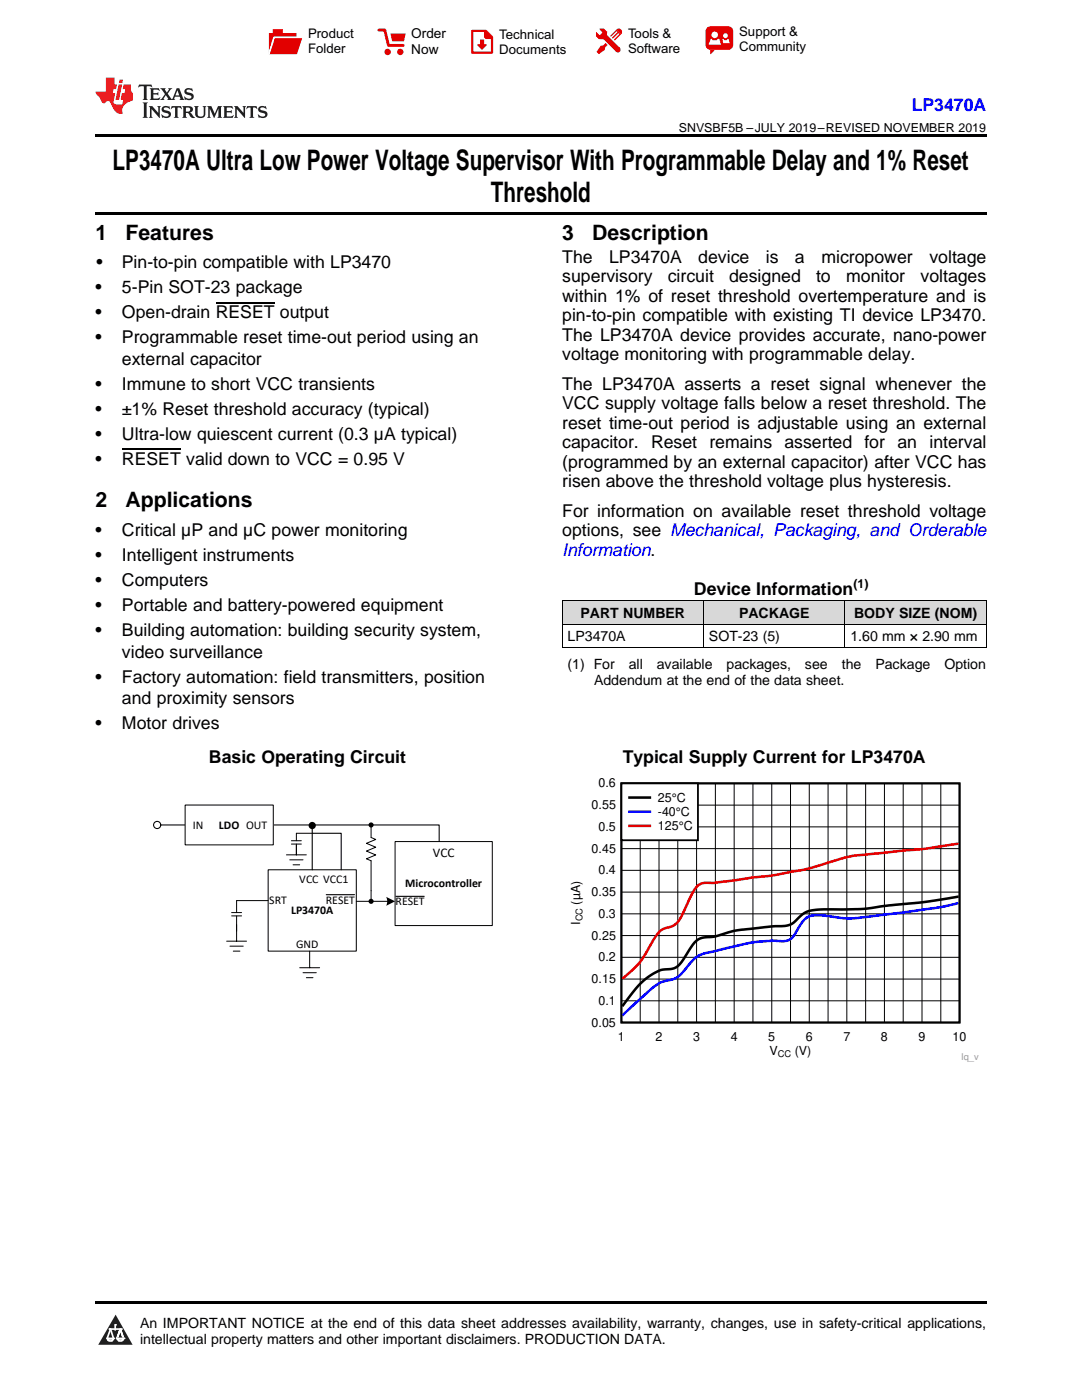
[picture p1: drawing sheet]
<svg xmlns="http://www.w3.org/2000/svg" width="216mm" height="279mm" viewBox="0 0 216 279" stroke-linecap="round" stroke-linejoin="round" font-family="sans-serif">
<defs><g id="words">
<g font-size="5.6">
<text x="22.5" y="33.9">LP3470A Ultra Low Power Voltage Supervisor With Programmable Delay and 1% Reset</text>
<text x="98" y="40.3">Threshold</text>
</g>
<g font-size="4.2">
<text x="19" y="47.8">1</text>
<text x="25" y="47.8">Features</text>
<text x="112.2" y="47.8">3</text>
<text x="118.2" y="47.8">Description</text>
<text x="19" y="101.2">2</text>
<text x="25" y="101.2">Applications</text>
</g>
<g font-size="3.5" fill="#00f">
<text x="181.9" y="22.2">LP3470A</text>
<text x="112.2" y="110.9">Information.</text>
</g>
<g font-size="3.5">
<text x="19.2" y="53.5">•</text>
<text x="24.3" y="53.5">Pin-to-pin compatible with LP3470</text>
<text x="112.2" y="52.5">The</text>
<text x="121.5" y="52.5">LP3470A</text>
<text x="139.3" y="52.5">device</text>
<text x="152.8" y="52.5">is</text>
<text x="158.6" y="52.5">a</text>
<text x="163.9" y="52.5">micropower</text>
<text x="185.5" y="52.5">voltage</text>
<text x="19" y="58.5">•</text>
<text x="24.3" y="58.5">5-Pin SOT-23 package</text>
<text x="112.2" y="56.3">supervisory</text>
<text x="133.3" y="56.3">circuit</text>
<text x="145.5" y="56.3">designed</text>
<text x="162.8" y="56.3">to</text>
<text x="168.9" y="56.3">monitor</text>
<text x="183.7" y="56.3">voltages</text>
<text x="19" y="63.5">•</text>
<text x="24.3" y="63.5">Open-drain RESET output</text>
<text x="112.2" y="60.2">within 1% of reset threshold overtemperature and is</text>
<text x="112.2" y="64.1">pin-to-pin compatible with existing TI device LP3470.</text>
<text x="19" y="68.5">•</text>
<text x="24.3" y="68.5">Programmable reset time-out period using an</text>
<text x="112.2" y="68">The LP3470A device provides accurate, nano-power</text>
<text x="112.2" y="71.9">voltage monitoring with programmable delay.</text>
<text x="19" y="77.8">•</text>
<text x="24.3" y="72.8">external capacitor</text>
<text x="24.3" y="77.8">Immune to short VCC transients</text>
<text x="112.2" y="77.8">The LP3470A asserts a reset signal whenever the</text>
<text x="19" y="82.8">•</text>
<text x="24.3" y="82.8">±1% Reset threshold accuracy (typical)</text>
<text x="112.2" y="81.7">VCC supply voltage falls below a reset threshold. The</text>
<text x="19" y="87.8">•</text>
<text x="24.3" y="87.8">Ultra-low quiescent current (0.3 µA typical)</text>
<text x="112.2" y="85.6">reset time-out period is adjustable using an external</text>
<text x="112.2" y="89.5">capacitor. Reset remains asserted for</text>
<text x="179.1" y="89.5">an</text>
<text x="185.5" y="89.5">interval</text>
<text x="19" y="92.8">•</text>
<text x="24.3" y="92.8">RESET valid down to VCC = 0.95 V</text>
<text x="112.2" y="93.3">(programmed by an external capacitor) after VCC has</text>
<text x="112.2" y="97.2">risen above the threshold voltage plus hysteresis.</text>
<text x="19" y="107">•</text>
<text x="24.3" y="107">Critical µP and µC power monitoring</text>
<text x="112.2" y="103.2">For information on available reset threshold voltage</text>
<text x="112.2" y="107.1">options, see Mechanical, Packaging, and Orderable</text>
<text x="19" y="112">•</text>
<text x="24.3" y="112">Intelligent instruments</text>
<text x="19" y="117">•</text>
<text x="24.3" y="117">Computers</text>
<text x="138.5" y="118.7">Device Information</text>
<text x="19" y="122">•</text>
<text x="24.3" y="122">Portable and battery-powered equipment</text>
<text x="19" y="127">•</text>
<text x="24.3" y="127">Building automation: building security system,</text>
<text x="24.3" y="131.2">video surveillance</text>
<text x="19" y="136.2">•</text>
<text x="24.3" y="136.2">Factory automation: field transmitters, position</text>
<text x="24.3" y="140.5">and proximity sensors</text>
<text x="19" y="145.5">•</text>
<text x="24.3" y="145.5">Motor drives</text>
<text x="41.7" y="152.2">Basic Operating Circuit</text>
<text x="124.2" y="152.2">Typical Supply Current for LP3470A</text>
</g>
<g font-size="2.8">
<text x="115.8" y="123.3">PART NUMBER</text>
<text x="147.5" y="123.3">PACKAGE</text>
<text x="170.4" y="123.3">BODY SIZE (NOM)</text>
<text x="113.2" y="128">LP3470A</text>
<text x="141.5" y="128">SOT-23 (5)</text>
<text x="169.7" y="128">1.60 mm × 2.90 mm</text>
<text x="113.2" y="133.5">(1) For</text>
<text x="118.5" y="136.7">Addendum at the end of the data sheet.</text>
<text x="125.4" y="133.5">all</text>
<text x="131.1" y="133.5">available</text>
<text x="145" y="133.5">packages,</text>
<text x="160.6" y="133.5">see</text>
<text x="168" y="133.5">the</text>
<text x="174.7" y="133.5">Package</text>
<text x="188.4" y="133.5">Option</text>
<text x="27.9" y="265">An IMPORTANT NOTICE at the end of this data sheet addresses availability, warranty, changes, use in safety-critical applications,</text>
<text x="27.9" y="268.2">intellectual property matters and other important disclaimers. PRODUCTION DATA.</text>
</g>
<g font-size="2.7">
<text x="82.1" y="7.7">Order</text>
<text x="82.1" y="10.7">Now</text>
<text x="86.4" y="170.9">VCC</text>
</g>
<g font-size="2.6">
<text x="61.5" y="7.6">Product</text>
<text x="61.5" y="10.6">Folder</text>
<text x="99.6" y="7.8">Technical</text>
<text x="99.6" y="10.8">Documents</text>
<text x="125.3" y="7.6">Tools &amp;</text>
<text x="125.3" y="10.6">Software</text>
<text x="147.5" y="7.2">Support &amp;</text>
<text x="147.5" y="10.2">Community</text>
</g>
<g font-size="2.5">
<text x="135.5" y="26.3">SNVSBF5B –JULY 2019–REVISED NOVEMBER 2019</text>
<text x="170.3" y="117.3">(1)</text>
<text x="118.1" y="161.5">0.55</text>
<text x="119.4" y="157.2">0.6</text>
<text x="131.3" y="160">25°C</text>
<text x="119.4" y="165.8">0.5</text>
<text x="131.3" y="162.9">-40°C</text>
<text x="131.3" y="165.7">125°C</text>
<text x="118.1" y="170.2">0.45</text>
<text x="118.1" y="178.8">0.35</text>
<text x="119.4" y="174.5">0.4</text>
<text x="115.8" y="184.6" transform="rotate(-90 115.8 184.6)">I</text>
<text x="115.8" y="180.5" transform="rotate(-90 115.8 180.5)">(µA)</text>
<text x="119.4" y="183.2">0.3</text>
<text x="118.1" y="187.5">0.25</text>
<text x="119.4" y="191.9">0.2</text>
<text x="118.1" y="196.2">0.15</text>
<text x="119.4" y="200.5">0.1</text>
<text x="118.1" y="204.9">0.05</text>
<text x="123.3" y="207.7">1</text>
<text x="130.8" y="207.7">2</text>
<text x="138.3" y="207.7">3</text>
<text x="145.8" y="207.7">4</text>
<text x="153.3" y="207.7">5</text>
<text x="160.8" y="207.7">6</text>
<text x="168.3" y="207.7">7</text>
<text x="175.8" y="207.7">8</text>
<text x="183.3" y="207.7">9</text>
<text x="190.1" y="207.7">10</text>
<text x="153.6" y="210.5">V</text>
<text x="158.6" y="210.5">(V)</text>
</g>
<g font-size="2.4">
<text x="38.5" y="165.3">IN</text>
<text x="43.7" y="165.3">LDO OUT</text>
<text x="59.7" y="176.1">VCC VCC1</text>
<text x="80.9" y="177">Microcontroller</text>
<text x="53.7" y="180.5">SRT</text>
<text x="58.1" y="182.4">LP3470A</text>
<text x="65" y="180.4">RESET</text>
<text x="78.9" y="180.7">RESET</text>
<text x="59.1" y="189.2">GND</text>
</g>
<g font-size="1.9">
<text x="116.2" y="183.9" transform="rotate(-90 116.2 183.9)">CC</text>
<text x="155.2" y="211">CC</text>
</g>
<text font-size="1.9" fill="#999" x="191.8" y="211.6">Iq_v</text>
</g></defs>
<g fill="#d8d8d8">
<path d="M112.2 119.9h28.2v4.7h-28.2z"/>
<path d="M140.4 119.9h28.2v4.7h-28.2z"/>
<path d="M168.6 119.9h28.2v4.7h-28.2z"/>
</g>
<path d="M23.1 262.4l3.4 6h-6.9z" fill-rule="evenodd" fill="#231f20"/>
<path d="M21.4 267.1h1.2l-.3 .5h-.3a.55 .55 0 0 1-.6-.5z" fill-rule="evenodd" fill="#fff"/>
<path d="M21.4 267.1h1.2l-.3 .5h-.3a.55 .55 0 0 1-.6-.5z" fill="none" stroke="#231f20" stroke-width=".34"/>
<path d="M21.4 267.1l1.2 .1-.3 .4h-.5z" fill="none" stroke="#fff" stroke-width=".34"/>
<path d="M23 265.3h.1" fill="none" stroke="#fff" stroke-width=".34"/>
<path d="M23 264.4v.9z" fill="#fff"/>
<path d="M23 264.4v.9z" fill="none" stroke="#fff" stroke-width=".34"/>
<circle cx="23" cy="264.4" r=".17" fill="#fff"/>
<path d="M21.9 265.2h.1" fill="none" stroke="#fff" stroke-width=".34"/>
<path d="M21.9 265.2h2.3z" fill="#fff"/>
<path d="M21.9 265.2h2.3z" fill="none" stroke="#fff" stroke-width=".34"/>
<circle cx="24.2" cy="265.2" r=".17" fill="#fff"/>
<path d="M23.3 267.1h.1" fill="none" stroke="#fff" stroke-width=".34"/>
<path d="M24 265.2l-.7 1.9z" fill-rule="evenodd" fill="#fff"/>
<path d="M24 265.2l-.7 1.9z" fill="none" stroke="#fff" stroke-width=".34"/>
<path d="M24 265.2l.7 1.9z" fill-rule="evenodd" fill="#fff"/>
<path d="M24 265.2l.7 1.9z" fill="none" stroke="#fff" stroke-width=".34"/>
<path d="M24.6 267.1h.1" fill="none" stroke="#fff" stroke-width=".34"/>
<circle cx="21.4" cy="267.1" r=".17" fill="#fff"/>
<path d="M22.1 265.2l-.7 1.9z" fill="#fff"/>
<path d="M22.1 265.2l-.7 1.9z" fill="none" stroke="#fff" stroke-width=".34"/>
<path d="M22.1 265.2l.5 1.9z" fill="#fff"/>
<path d="M22.1 265.2l.5 1.9z" fill="none" stroke="#fff" stroke-width=".34"/>
<circle cx="22.6" cy="267.1" r=".17" fill="#fff"/>
<path d="M23.4 267.1h1.3a.65 .65 0 0 1-.7 .5 .65 .65 0 0 1-.6-.5z" fill-rule="evenodd" fill="#fff"/>
<path d="M23.4 267.1h1.3a.65 .65 0 0 1-.7 .5 .65 .65 0 0 1-.6-.5z" fill="none" stroke="#231f20" stroke-width=".34"/>
<path d="M23.4 267.1h1.3l-.4 .5h-.6z" fill="none" stroke="#fff" stroke-width=".34"/>
<path d="M23.3 267.1h.1" fill="none" stroke="#fff" stroke-width=".34"/>
<circle cx="24.7" cy="267.1" r=".17" fill="#fff"/>
<path d="M19 259.7h177.8v.5h-177.8z" fill="#000"/>
<path d="M124 156.3h67.5v47.8h-67.5z" fill="none" stroke="#000" stroke-width=".36"/>
<g fill="none" stroke="#000" stroke-width=".2">
<path d="M127.7 156.3v47.8M131.5 156.3v47.8M135.2 156.3v47.8M139 156.3v47.8M142.7 156.3v47.8M146.5 156.3v47.8M150.2 156.3v47.8M154 156.3v47.8M157.7 156.3v47.8M161.5 156.3v47.8M165.2 156.3v47.8M169 156.3v47.8"/>
<path d="M172.7 156.3v47.8M176.5 156.3v47.8M180.2 156.3v47.8M184 156.3v47.8M187.7 156.3v47.8M124 178h67.5M124 173.7h67.5M124 169.4h67.5M124 165h67.5M124 160.7h67.5M124 199.7h67.5M124 195.4h67.5"/>
<path d="M124 191.1h67.5M124 186.7h67.5M124 182.4h67.5"/>
</g>
<path d="M191.3 178.9l-6.9 1.1-8.7 .9a48.9 48.9 0 0 1-11.3 .6h-.8a5.5 5.5 0 0 0-4.9 2.3 4.8 4.8 0 0 1-4 1l-3.7 .4a28.1 28.1 0 0 0-8.6 1.8 4.9 4.9 0 0 0-3.8 1.1l-.7 1a13.3 13.3 0 0 1-3 4l-.8 .2a8.3 8.3 0 0 0-6.4 3l-3.5 4.5" fill="none" stroke="#000" stroke-width=".51"/>
<path d="M191.3 180.2l-4.7 1-12.4 1.6a24.9 24.9 0 0 1-9.8-.1 4.2 4.2 0 0 0-4.3 1.3l-1 1.7a3.2 3.2 0 0 1-4 2.1l-1.1-.1a62.1 62.1 0 0 0-12.4 2.3 5.8 5.8 0 0 0-4.5 3 5.5 5.5 0 0 1-3.4 2.6 6.9 6.9 0 0 0-4.4 2.4l-5.1 4.7" fill="none" stroke="#00f" stroke-width=".51"/>
<path d="M191.3 168.4l-6.9 1-10.2 1a29.6 29.6 0 0 0-9.8 2 88.3 88.3 0 0 1-16 3l-6 .8a4.1 4.1 0 0 0-3.4 .8 34.6 34.6 0 0 0-3 5.8 3.9 3.9 0 0 1-3.4 2.5 4.4 4.4 0 0 0-2.2 2.3l-.4 .6a17.8 17.8 0 0 1-5.8 7.1" fill="none" stroke="#f00" stroke-width=".51"/>
<path d="M124 156.3h15.3v11.4h-15.3z" fill-rule="evenodd" fill="#fff"/>
<path d="M124 156.3h15.3v11.4h-15.3z" fill="none" stroke="#000" stroke-width=".36"/>
<path d="M125.6 159.2h4.1" fill="none" stroke="#000" stroke-width=".51"/>
<path d="M125.6 162h4.1" fill="none" stroke="#00f" stroke-width=".51"/>
<path d="M125.6 164.8h4.1" fill="none" stroke="#f00" stroke-width=".51"/>
<path d="M53.5 173.6h17.6v16.2h-17.6z" fill-rule="evenodd" fill="#fff"/>
<path d="M53.5 173.6h17.6v16.2h-17.6z" fill="none" stroke="#000" stroke-width=".2"/>
<g fill="none" stroke="#000" stroke-width=".21">
<path d="M32.1 164.6h4.8M47.9 164.6h39.7v5.3"/>
<circle cx="31.4" cy="164.6" r=".72"/>
</g>
<path d="M62.3 164.8v8.8" fill="none" stroke="#000" stroke-width=".22"/>
<circle cx="62.3" cy="164.8" r=".72" fill="#000"/>
<path d="M78.8 168h19.4v16.7h-19.4z" fill-rule="evenodd" fill="#fff"/>
<path d="M57.2 170.6h3.9M57.8 171.6h2.7M58.1 168.5h2M58.1 167.8h2M58.5 172.6h1.3M59.1 168.5v2.1M62.5 166.3h-3.4v1.5M71.1 179.9h6.4M74 167.1l1 .4-1.9 .8 1.9 .8-1.9 .7 1.9 .8-1.9 .8 .9 .4v8.1M78.8 168h19.4v16.7h-19.4z" fill="none" stroke="#000" stroke-width=".2"/>
<g fill="#000">
<path d="M77.1 179l1.7 .9-1.7 .9 .2-.7z" fill-rule="evenodd"/>
<circle cx="74" cy="179.9" r=".51"/>
</g>
<path d="M65.1 178.6h5.6M79 178.9h5.6" fill="none" stroke="#000" stroke-width=".22"/>
<path d="M36.9 160.7h17.6v7.9h-17.6z" fill-rule="evenodd" fill="#fff"/>
<g fill="none" stroke="#000" stroke-width=".2">
<path d="M112.2 119.9h84.6M112.2 119.9v9.4M140.4 119.9v9.4M168.6 119.9v9.4M196.8 119.9v9.4M112.2 129.2h84.6M112.2 124.5h84.6M36.9 160.7h17.6v7.9h-17.6zM53.5 179.7h-6.3v2.4M74 164.6v2.5M45.2 187.8h4M45.9 188.8h2.6"/>
<path d="M46.2 182.8h2M46.2 182.1h2M46.5 189.8h1.4M47.2 182.8v5M59.8 193.1h4M60.5 194.1h2.6M61.1 195.1h1.4M61.8 189.8v3.3"/>
</g>
<circle cx="74" cy="164.6" r=".51" fill="#000"/>
<path d="M62.5 166.3h5.6v7.3" fill="none" stroke="#000" stroke-width=".21"/>
<path d="M19 26.8h177.8v.6h-177.8zM19 42.3h177.8v.5h-177.8z" fill="#000"/>
<path d="M27.7 16.9l-.1 .6 .6-.3h.5v.2v2.2l-.2 .4h1l-.2-.4v-2.2v-.2h.5l.6 .3-.2-.6zM29.9 17.6l.2 .4v1.6l-.2 .4h1.9l.1-.6a1.09 1.09 0 0 1-1.3 .1v-.6h.6l.4 .2v-.7l-.2 .2h-.8v-.6l.2-.1a1.01 1.01 0 0 1 1 .3l-.1-.6zM32 17.6l.9 1.2-1 1.2h.9l-.2-.3 .5-.7 .5 .7-.3 .3h1.7l-.2-.3 .1-.4h1l.1 .4-.2 .3h1l-.3-.4-.7-2h-.5l-1 2.2-.8-1.1 .9-1.1h-.9l.2 .2-.4 .7-.4-.7 .2-.2zM35.4 18l.4 1h-.8zM37 17.7a.66 .66 0 0 0-.2 .8 .66 .66 0 0 0 .6 .4l.7 .2 .1 .2a.8 .8 0 0 1-.7 .4 .8 .8 0 0 1-.7-.5l.1 .8 .2-.2a.94 .94 0 0 0 1.1 .1 .94 .94 0 0 0 .4-.9 1.48 1.48 0 0 0-1.3-.6v-.4a1.1 1.1 0 0 1 1.2 .2l-.2-.6-.2 .1-.5-.1zM28.5 20.4l.2 .4v2.3l-.2 .4h1l-.2-.4v-2.3l.2-.4zM29.7 21.2l.2 .4v1.5l-.2 .4h.8l-.3-.4 .1-1.3 1.6 1.8v-2l.2-.4h-.7l.2 .2v1.1l-1.2-1.3zM32.5 21.3a.66 .66 0 0 0-.2 .8 .66 .66 0 0 0 .6 .4l.6 .2 .2 .2a.8 .8 0 0 1-.8 .4 .8 .8 0 0 1-.7-.5l.2 .7 .2-.1a.94 .94 0 0 0 1 .1 .94 .94 0 0 0 .5-1 1.47 1.47 0 0 0-1.3-.6l-.1-.3a1.1 1.1 0 0 1 1.3 .2l-.2-.6-.2 .1-.5-.2zM34.3 21.2l-.2 .6a.64 .64 0 0 1 .8-.3v1.6l-.2 .4h1l-.3-.4 .1-1.6a.66 .66 0 0 1 .8 .3l-.2-.6zM36.3 21.2l.3 .4v1.5l-.3 .4h1l-.2-.2v-.7h.5l.1 .1a.8 .8 0 0 0 1.2 .7l-1-1a.62 .62 0 0 0 .6-.5 .62 .62 0 0 0-.6-.7zM37.1 21.5h.1a.48 .48 0 0 1 .6 0 .48 .48 0 0 1 .1 .6l-.2 .1-.6 .1zM38.7 21.2l.2 .2a2.29 2.29 0 0 0 .4 2 1.05 1.05 0 0 0 1.7-.7v-1.3l.2-.2h-.8l.2 .4v1.1a.61 .61 0 0 1-.6 .6 .61 .61 0 0 1-.6-.6v-1.1l.3-.4zM41.3 21.2l.3 .4v1.5l-.3 .4h.8l-.2-.4v-1.4l.8 1.9 .9-1.9v1.4l-.2 .4h.9l-.2-.4v-1.5l.2-.4h-.8l-.7 1.5-.6-1.5zM44.5 21.2l.2 .4v1.5l-.2 .4h1.9l.2-.6a1.1 1.1 0 0 1-1.4 .2v-.7h.6l.4 .2v-.6l-.2 .1-.8 .1v-.6l.2-.1a1.02 1.02 0 0 1 1.1 .2l-.2-.5zM46.7 21.2l.2 .4v1.5l-.2 .4h.8l-.3-.4 .1-1.3 1.6 1.8v-2l.2-.4h-.7l.2 .2v1.1l-1.2-1.3zM49.3 21.2l-.1 .6a.64 .64 0 0 1 .8-.3v1.6l-.3 .4h1l-.2-.4v-1.6a.66 .66 0 0 1 .8 .3l-.1-.6zM51.7 21.3a.66 .66 0 0 0-.2 .7 .66 .66 0 0 0 .7 .5l.6 .2 .1 .2a.8 .8 0 0 1-.7 .4 .8 .8 0 0 1-.7-.5l.1 .7 .2-.1a.94 .94 0 0 0 1.1 .1 .94 .94 0 0 0 .4-1 1.48 1.48 0 0 0-1.2-.6l-.1-.3a1.1 1.1 0 0 1 1.2 .2l-.2-.6-.1 .1-.6-.2z" fill="#231f20"/>
<path d="M21.1 15.5v2.8h-2v.4l.9 .9a.96 .96 0 0 0 1 1 .59 .59 0 0 1 .5-.4 .59 .59 0 0 1 .5 .3l.4 .8a1.61 1.61 0 0 0 2.1 1.3 1.63 1.63 0 0 1 1.1-2.2l.9-.3v-1.5a1.6 1.6 0 0 1-.4-1.7h-1.4l-.2 .9h.5l-.2 .8h-.5l-.2 1v.3h.5l-.2 .9h-.7a.74 .74 0 0 1-1-.6l.3-1.6h-.5l.2-.8h.5l.1-.9h-.4v-1.4zM23.7 16.9l-.7 3h.8l.6-3zM23.8 15.9l-.1 .7h.7l.2-.7z" fill="#ee1d23"/>
<g fill="#d60000">
<path d="M54.4 5.8h2v.8h2.8v4.2h-5.5v-4.2h.7z" fill-rule="evenodd"/>
<path d="M54.7 7.5h5.6l-1 3.3h-5.6z" fill-rule="evenodd"/>
</g>
<path d="M54.6 7.4h5.8l-.1 .1h-5.5l-1.1 3.3z" fill-rule="evenodd" fill="#fff"/>
<path d="M54.6 7.4h5.8l-.1 .1h-5.5l-1.1 3.3z" fill="none" stroke="#fff" stroke-width=".2"/>
<path d="M75.6 6h1.2l.7 3.1h3" fill="none" stroke="#d60000" stroke-width=".56"/>
<g fill="#d60000">
<path d="M77.9 6.7h3.1l-.4 1.5h-2.3z" fill-rule="evenodd"/>
<circle cx="77.3" cy="10.4" r=".64"/>
<circle cx="79.9" cy="10.4" r=".64"/>
</g>
<path d="M94.2 6.2h2.7l1.3 1.2v3.1h-4z" fill="none" stroke="#d60000" stroke-width=".44"/>
<g fill="#d60000">
<path d="M95.8 7.9h.8v1h.6l-1 1.1-1-1v-.1h.6z" fill-rule="evenodd"/>
<path d="M96.6 6.2h.3l1.3 1.2v.4h-1.3l-.3-.4z" fill-rule="evenodd"/>
<path d="M119.6 5.7h.9l.6 .6 .1 .7 2.5 2.5-.8 .8-2.3-2.3-1.1-.2-.6-.6v-.8l.7 .6 .5-.4v-.2l-.4-.5z" fill-rule="evenodd"/>
<path d="M119.9 9.1h.4l.5-.5 .4 .4-.5 .5v.4l-1.2 .9-.5-.5z" fill-rule="evenodd"/>
<path d="M123 5.9a.67 .67 0 0 1 .9 0 .67 .67 0 0 1 0 .9z" fill-rule="evenodd"/>
<path d="M123 5.9l.9 .9-1.2 1.2h-.2l.1-.2 .9-.9 .1-.2h-.3l-.9 1h-.2v-.2l.9-1 .1-.2h-.3l-.9 1h-.2v-.2z" fill-rule="evenodd"/>
<circle cx="123.3" cy="9.9" r=".54"/>
</g>
<path d="M121.1 6.3l-.1 .7" fill="none" stroke="#d60000" stroke-width=".2"/>
<g fill="#d60000">
<path d="M141.1 5.5l.6-.2h3.6a.95 .95 0 0 1 1 .9v2.8a.95 .95 0 0 1-1 .9h-3.6a.95 .95 0 0 1-.9-.9v-2.8z" fill-rule="evenodd"/>
<path d="M141.7 9.9h.9l-.7 .9h-.2z" fill-rule="evenodd"/>
</g>
<g fill="#fff">
<path d="M144.3 8.6h1.3z"/>
<path d="M141.8 7.8h.3l.1 .2h.8l.2-.2h.3l.4 1.1h-2.5z" fill-rule="evenodd"/>
<path d="M144.2 7.8h.2l.2 .2h.4l.2-.2h.2l.2 .8h-1.3z" fill-rule="evenodd"/>
<circle cx="142.6" cy="6.9" r=".65"/>
<circle cx="144.8" cy="7.1" r=".48"/>
</g>
<path d="M43 60.4h11.8M24.3 89.7h11.8" fill="none" stroke="#000" stroke-width=".25"/>
<use href="#words"/>
</svg>
